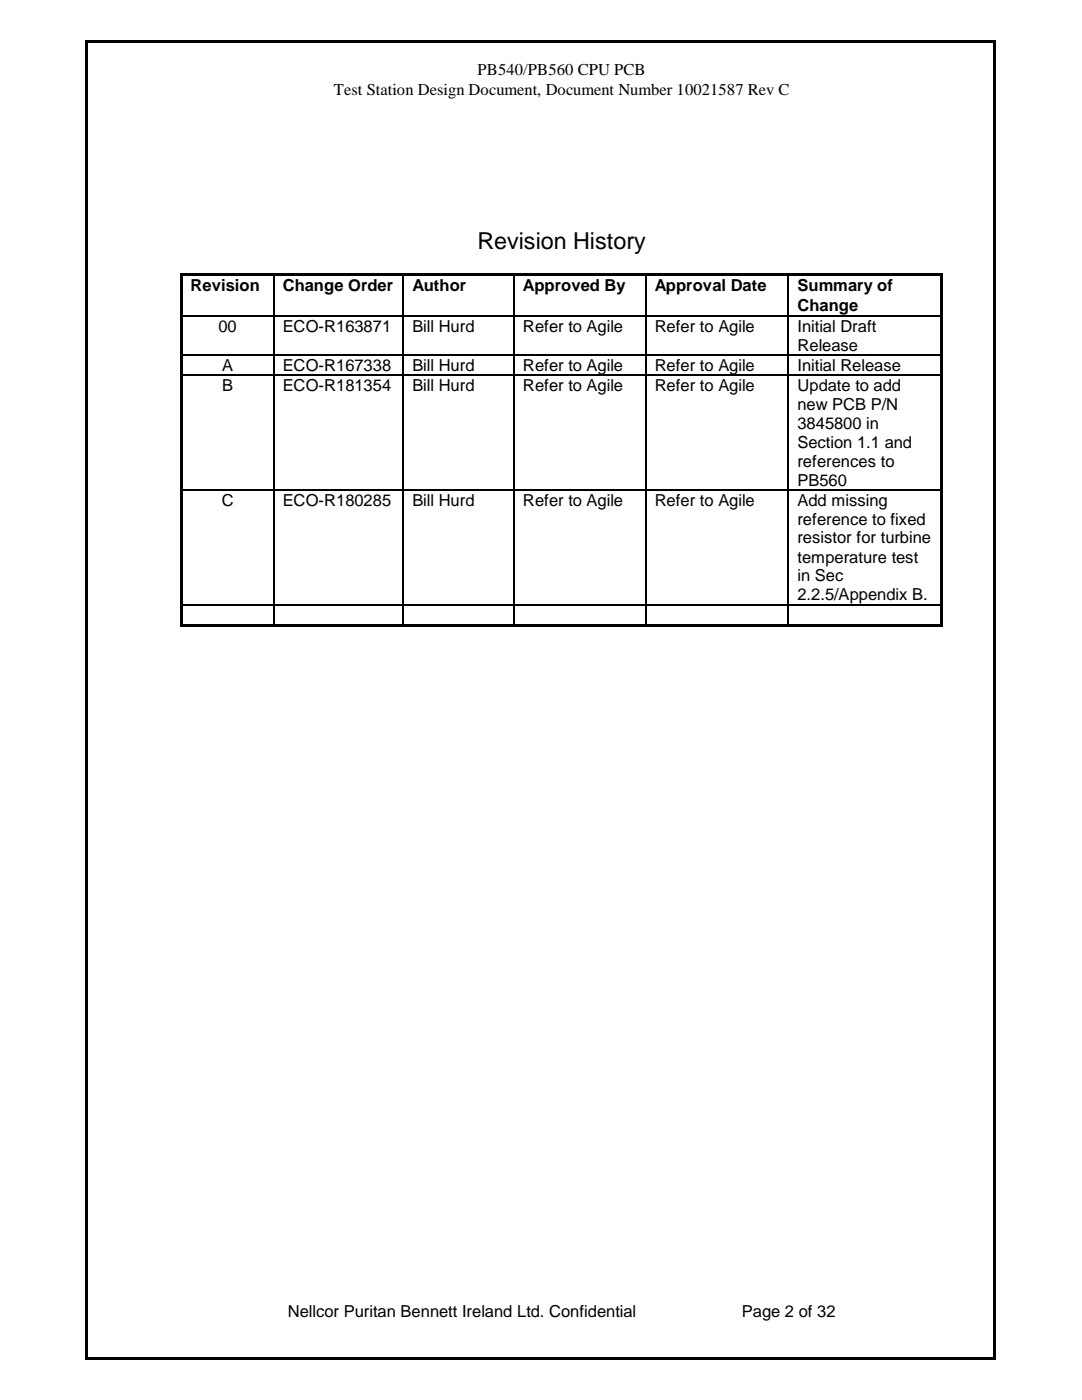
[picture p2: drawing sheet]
<svg xmlns="http://www.w3.org/2000/svg" width="216mm" height="279mm" viewBox="0 0 216 279" stroke-linecap="round" stroke-linejoin="round" font-family="sans-serif">
<defs><g id="words">
<text font-size="4.7" x="95.3" y="49.7">Revision History</text>
<g font-size="3.3">
<text x="95.3" y="15">PB540/PB560 CPU PCB</text>
<text x="66.6" y="18.9">Test Station Design Document, Document Number 10021587 Rev C</text>
<text x="38" y="58.2">Revision</text>
<text x="56.4" y="58.2">Change Order</text>
<text x="82.3" y="58.2">Author</text>
<text x="104.4" y="58.2">Approved By</text>
<text x="130.6" y="58.2">Approval Date</text>
<text x="159.1" y="58.2">Summary of</text>
<text x="159.1" y="62.1">Change</text>
<text x="43.6" y="66.2">00</text>
<text x="56.4" y="66.2">ECO-R163871</text>
<text x="82.3" y="66.2">Bill Hurd</text>
<text x="104.4" y="66.2">Refer to Agile</text>
<text x="130.6" y="66.2">Refer to Agile</text>
<text x="159.1" y="66.2">Initial Draft</text>
<text x="159.1" y="70">Release</text>
<text x="44.3" y="74">A</text>
<text x="44.3" y="78">B</text>
<text x="56.4" y="74">ECO-R167338</text>
<text x="56.4" y="78">ECO-R181354</text>
<text x="82.3" y="74">Bill Hurd</text>
<text x="82.3" y="78">Bill Hurd</text>
<text x="104.4" y="74">Refer to Agile</text>
<text x="104.4" y="78">Refer to Agile</text>
<text x="130.6" y="74">Refer to Agile</text>
<text x="130.6" y="78">Refer to Agile</text>
<text x="159.1" y="74">Initial Release</text>
<text x="159.1" y="78">Update to add</text>
<text x="159.1" y="81.8">new PCB P/N</text>
<text x="159.1" y="85.6">3845800 in</text>
<text x="159.1" y="89.3">Section 1.1 and</text>
<text x="159.1" y="93.1">references to</text>
<text x="44.2" y="100.9">C</text>
<text x="56.4" y="100.9">ECO-R180285</text>
<text x="82.3" y="100.9">Bill Hurd</text>
<text x="104.4" y="100.9">Refer to Agile</text>
<text x="130.6" y="100.9">Refer to Agile</text>
<text x="159.1" y="96.9">PB560</text>
<text x="159.1" y="100.9">Add missing</text>
<text x="159.1" y="104.7">reference to fixed</text>
<text x="159.1" y="108.5">resistor for turbine</text>
<text x="159.1" y="112.3">temperature test</text>
<text x="159.1" y="116">in Sec</text>
<text x="159.1" y="119.8">2.2.5/Appendix B.</text>
<text x="57.4" y="262.8">Nellcor Puritan Bennett Ireland Ltd. Confidential</text>
<text x="148" y="262.8">Page 2 of 32</text>
</g>
</g></defs>
<g fill="#000">
<path d="M17.1 8h.5v.4h-.5zM17.1 8.4h.5v262.4h-.5zM17.6 8h180.5v.4h-180.5zM198.1 8h.5v.4h-.5zM198.1 8.4h.5v262.4h-.5zM36 54.5h.5v.5h-.5zM36 55h.5v7.9h-.5zM36.5 54.5h18v.5h-18zM54.5 55h.2zM54.5 54.5h.5v.5h-.5zM55 54.5h25.4v.5h-25.4zM80.4 55h.2z"/>
<path d="M80.4 54.5h.5v.5h-.5zM80.9 54.5h21.5v.5h-21.5zM102.4 55h.3zM102.4 54.5h.6v.5h-.6zM103 54.5h25.7v.5h-25.7zM128.7 55h.2zM128.7 54.5h.5v.5h-.5zM129.2 54.5h28v.5h-28zM157.2 55h.2zM157.2 54.5h.5v.5h-.5zM157.7 54.5h30v.5h-30zM187.7 54.5h.4v.5h-.4z"/>
<path d="M187.7 55h.4v7.9h-.4zM36 62.9h.5v.2h-.5zM36 63.1h.5v7.6h-.5zM36 70.7h.5v.2h-.5zM36 70.9h.5v3.8h-.5zM36 74.7h.5v.2h-.5zM36 74.9h.5v22.7h-.5zM54.5 62.9h.2v.2h-.2zM54.5 70.7h.2v.2h-.2zM54.5 74.7h.2v.2h-.2zM80.4 62.9h.2v.2h-.2zM80.4 70.7h.2v.2h-.2z"/>
<path d="M80.4 74.7h.2v.2h-.2zM102.4 62.9h.3v.2h-.3zM102.4 70.7h.3v.2h-.3zM102.4 74.7h.3v.2h-.3zM128.7 62.9h.2v.2h-.2zM128.7 70.7h.2v.2h-.2zM128.7 74.7h.2v.2h-.2zM157.2 62.9h.2v.2h-.2zM157.2 70.7h.2v.2h-.2zM157.2 74.7h.2v.2h-.2zM187.7 62.9h.4v.2h-.4zM187.7 63.1h.4v7.6h-.4z"/>
<path d="M187.7 70.7h.4v.2h-.4zM187.7 70.9h.4v3.8h-.4zM187.7 74.7h.4v.2h-.4zM187.7 74.9h.4v22.7h-.4zM36 97.6h.5v.2h-.5zM36 97.8h.5v22.7h-.5zM54.5 97.6h.2v.2h-.2zM80.4 97.6h.2v.2h-.2zM102.4 97.6h.3v.2h-.3zM128.7 97.6h.2v.2h-.2zM157.2 97.6h.2v.2h-.2zM187.7 97.6h.4v.2h-.4z"/>
<path d="M187.7 97.8h.4v22.7h-.4zM36 120.5h.5v.3h-.5zM36 120.8h.5v3.7h-.5zM36 124.5h.5v.6h-.5zM36.5 124.5h18v.6h-18zM54.5 120.5h.2v.3h-.2zM54.5 124.5h.5v.6h-.5zM55 124.5h25.4v.6h-25.4zM80.4 120.5h.2v.3h-.2zM80.4 124.5h.5v.6h-.5zM80.9 124.5h21.5v.6h-21.5zM102.4 120.5h.3v.3h-.3z"/>
<path d="M102.4 124.5h.6v.6h-.6zM103 124.5h25.7v.6h-25.7zM128.7 120.5h.2v.3h-.2zM128.7 124.5h.5v.6h-.5zM129.2 124.5h28v.6h-28zM157.2 120.5h.2v.3h-.2zM157.2 124.5h.5v.6h-.5zM157.7 124.5h30v.6h-30zM187.7 120.5h.4v.3h-.4zM187.7 120.8h.4v3.7h-.4zM187.7 124.5h.4v.6h-.4zM17.1 270.8h.5v.5h-.5z"/>
<path d="M17.6 270.8h180.5v.5h-180.5zM198.1 270.8h.5v.5h-.5z"/>
</g>
<g fill="none" stroke="#000" stroke-width=".21">
<path d="M54.6 55v7.9M80.5 55v7.9M128.8 55v7.9M157.3 55v7.9M54.6 63.1v7.6M54.6 70.9v3.8M54.6 74.9v22.7M80.5 63.1v7.6M80.5 70.9v3.8M80.5 74.9v22.7M128.8 63.1v7.6M128.8 70.9v3.8"/>
<path d="M128.8 74.9v22.7M157.3 63.1v7.6M157.3 70.9v3.8M157.3 74.9v22.7M36.5 97.7h18M54.6 97.8v22.7M54.7 97.7h25.7M80.5 97.8v22.7M80.6 97.7h21.8M102.7 97.7h26M128.8 97.8v22.7M128.9 97.7h28.3"/>
<path d="M157.3 97.8v22.7M157.4 97.7h30.3M54.6 120.8v3.7M80.5 120.8v3.7M128.8 120.8v3.7M157.3 120.8v3.7"/>
</g>
<g fill="none" stroke="#000" stroke-width=".25">
<path d="M102.6 55v7.9M36.5 63h18M36.5 70.8h18M36.5 74.8h18M54.7 63h25.7M54.7 70.8h25.7M54.7 74.8h25.7M80.6 63h21.8M80.6 70.8h21.8M80.6 74.8h21.8M102.6 63.1v7.6M102.6 70.9v3.8"/>
<path d="M102.6 74.9v22.7M102.7 63h26M102.7 70.8h26M102.7 74.8h26M128.9 63h28.3M128.9 70.8h28.3M128.9 74.8h28.3M157.4 63h30.3M157.4 70.8h30.3M157.4 74.8h30.3M102.6 97.8v22.7M36.5 120.7h18"/>
<path d="M54.7 120.7h25.7M80.6 120.7h21.8M102.6 120.8v3.7M102.7 120.7h26M128.9 120.7h28.3M157.4 120.7h30.3"/>
</g>
<use href="#words"/>
</svg>
